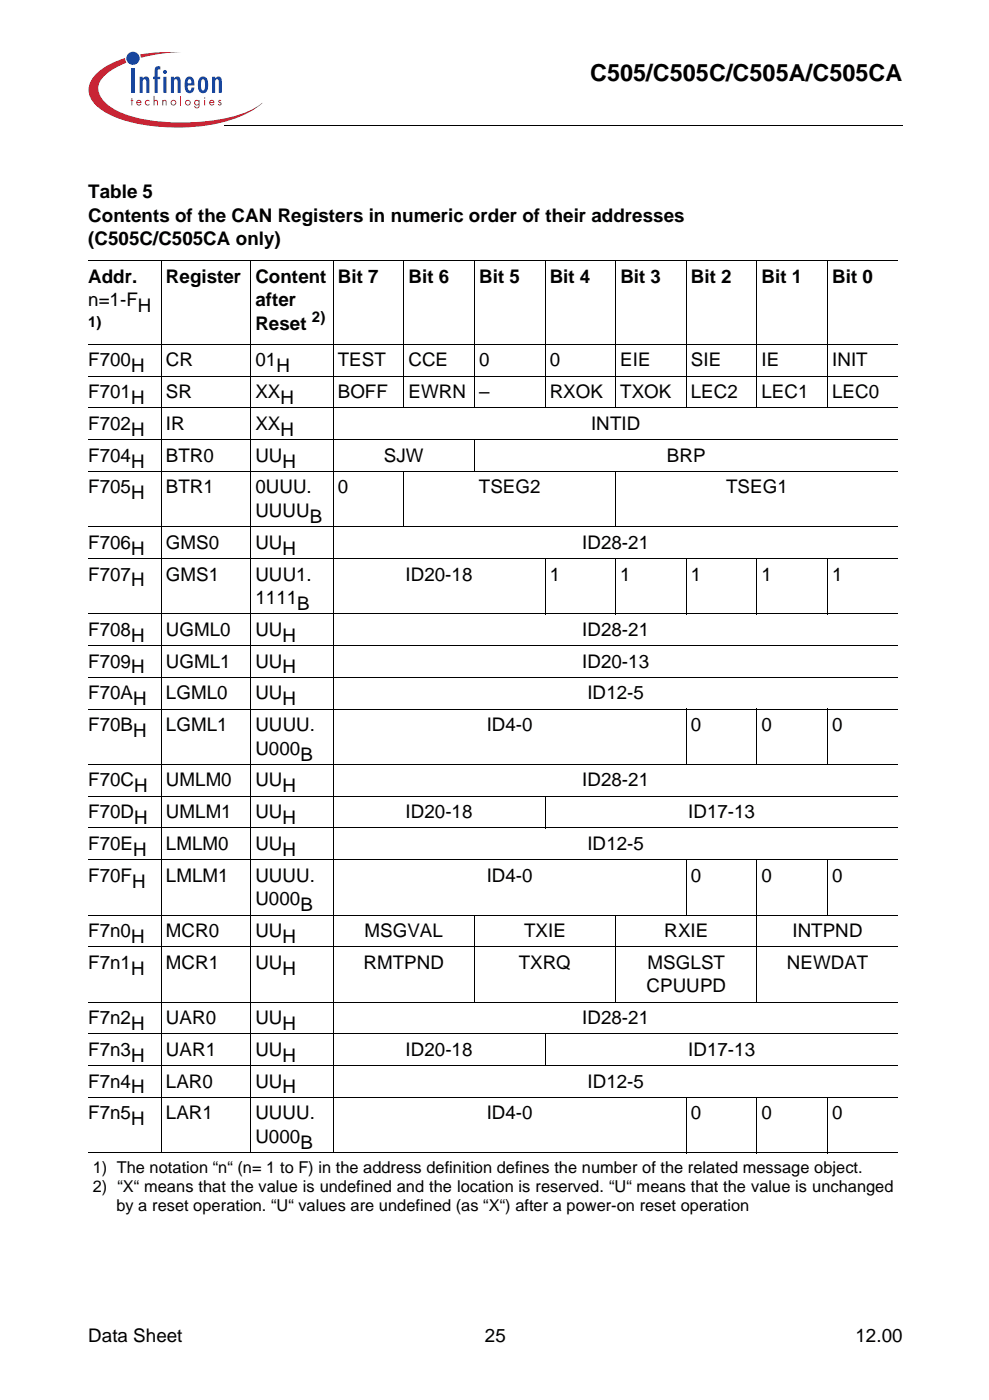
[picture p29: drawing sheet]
<svg xmlns="http://www.w3.org/2000/svg" width="207mm" height="294mm" viewBox="0 0 207 294" stroke-linecap="round" stroke-linejoin="round" font-family="sans-serif">
<defs><g id="words">
<text font-size="4.9" x="123.8" y="17">C505/C505C/C505A/C505CA</text>
<g font-size="3.9">
<text x="18.5" y="41.6">Table 5</text>
<text x="18.5" y="46.5">Contents of the CAN Registers in numeric order of their addresses</text>
<text x="18.5" y="51.5">(C505C/C505CA only)</text>
<text x="18.5" y="59.4">Addr.</text>
<text x="34.8" y="59.4">Register</text>
<text x="53.6" y="59.4">Content</text>
<text x="70.8" y="59.4">Bit 7</text>
<text x="85.7" y="59.4">Bit 6</text>
<text x="100.5" y="59.4">Bit 5</text>
<text x="115.3" y="59.4">Bit 4</text>
<text x="130.1" y="59.4">Bit 3</text>
<text x="144.9" y="59.4">Bit 2</text>
<text x="159.7" y="59.4">Bit 1</text>
<text x="174.6" y="59.4">Bit 0</text>
<text x="18.5" y="64.3">n=1-F</text>
<text x="28.9" y="65.5">H</text>
<text x="53.6" y="64.3">after</text>
<text x="53.6" y="69.3">Reset</text>
<text x="18.5" y="76.9">F700</text>
<text x="34.8" y="76.9">CR</text>
<text x="53.6" y="76.9">01</text>
<text x="70.8" y="76.9">TEST</text>
<text x="85.7" y="76.9">CCE</text>
<text x="100.5" y="76.9">0</text>
<text x="115.3" y="76.9">0</text>
<text x="130.1" y="76.9">EIE</text>
<text x="144.9" y="76.9">SIE</text>
<text x="159.7" y="76.9">IE</text>
<text x="174.6" y="76.9">INIT</text>
<text x="18.5" y="83.6">F701</text>
<text x="27.5" y="78.2">H</text>
<text x="34.8" y="83.6">SR</text>
<text x="53.6" y="83.6">XX</text>
<text x="58" y="78.2">H</text>
<text x="70.8" y="83.6">BOFF</text>
<text x="85.7" y="83.6">EWRN</text>
<text x="100.5" y="83.6">–</text>
<text x="115.3" y="83.6">RXOK</text>
<text x="130.1" y="83.6">TXOK</text>
<text x="144.9" y="83.6">LEC2</text>
<text x="159.7" y="83.6">LEC1</text>
<text x="174.5" y="83.6">LEC0</text>
<text x="27.5" y="84.8">H</text>
<text x="58.8" y="84.8">H</text>
<text x="18.5" y="90.2">F702</text>
<text x="27.5" y="91.5">H</text>
<text x="34.8" y="90.2">IR</text>
<text x="53.6" y="90.2">XX</text>
<text x="58.8" y="91.5">H</text>
<text x="124" y="90.2">INTID</text>
<text x="18.5" y="96.9">F704</text>
<text x="27.5" y="98.1">H</text>
<text x="34.8" y="96.9">BTR0</text>
<text x="53.6" y="96.9">UU</text>
<text x="59.3" y="98.1">H</text>
<text x="80.5" y="96.9">SJW</text>
<text x="139.9" y="96.9">BRP</text>
<text x="18.5" y="103.6">F705</text>
<text x="27.5" y="104.8">H</text>
<text x="34.8" y="103.6">BTR1</text>
<text x="53.6" y="103.6">0UUU.</text>
<text x="70.8" y="103.6">0</text>
<text x="100.4" y="103.6">TSEG2</text>
<text x="152.3" y="103.6">TSEG1</text>
<text x="53.6" y="108.5">UUUU</text>
<text x="65" y="109.7">B</text>
<text x="18.5" y="115.2">F706</text>
<text x="27.5" y="116.4">H</text>
<text x="34.8" y="115.2">GMS0</text>
<text x="53.6" y="115.2">UU</text>
<text x="59.3" y="116.4">H</text>
<text x="122.1" y="115.2">ID28-21</text>
<text x="18.5" y="121.8">F707</text>
<text x="27.5" y="123.1">H</text>
<text x="34.8" y="121.8">GMS1</text>
<text x="53.6" y="121.8">UUU1.</text>
<text x="85.1" y="121.8">ID20-18</text>
<text x="115.3" y="121.8">1</text>
<text x="130.1" y="121.8">1</text>
<text x="144.9" y="121.8">1</text>
<text x="159.7" y="121.8">1</text>
<text x="174.6" y="121.8">1</text>
<text x="53.6" y="126.8">1111</text>
<text x="62.3" y="128">B</text>
<text x="18.5" y="133.4">F708</text>
<text x="27.5" y="134.7">H</text>
<text x="34.8" y="133.4">UGML0</text>
<text x="53.6" y="133.4">UU</text>
<text x="59.3" y="134.7">H</text>
<text x="122.1" y="133.4">ID28-21</text>
<text x="18.5" y="140.1">F709</text>
<text x="27.5" y="141.4">H</text>
<text x="34.8" y="140.1">UGML1</text>
<text x="53.6" y="140.1">UU</text>
<text x="59.3" y="141.4">H</text>
<text x="122.1" y="140.1">ID20-13</text>
<text x="18.5" y="146.8">F70A</text>
<text x="28" y="148">H</text>
<text x="34.8" y="146.8">LGML0</text>
<text x="53.6" y="146.8">UU</text>
<text x="59.3" y="148">H</text>
<text x="123.2" y="146.8">ID12-5</text>
<text x="18.5" y="153.5">F70B</text>
<text x="28" y="154.7">H</text>
<text x="34.8" y="153.5">LGML1</text>
<text x="53.6" y="153.5">UUUU.</text>
<text x="102.1" y="153.5">ID4-0</text>
<text x="144.9" y="153.5">0</text>
<text x="159.7" y="153.5">0</text>
<text x="174.6" y="153.5">0</text>
<text x="53.6" y="158.4">U000</text>
<text x="63" y="159.7">B</text>
<text x="18.5" y="165.1">F70C</text>
<text x="28.2" y="166.3">H</text>
<text x="34.8" y="165.1">UMLM0</text>
<text x="53.6" y="165.1">UU</text>
<text x="59.3" y="166.3">H</text>
<text x="122.1" y="165.1">ID28-21</text>
<text x="18.5" y="171.7">F70D</text>
<text x="28.2" y="173">H</text>
<text x="34.8" y="171.7">UMLM1</text>
<text x="53.6" y="171.7">UU</text>
<text x="59.3" y="173">H</text>
<text x="85.1" y="171.7">ID20-18</text>
<text x="144.3" y="171.7">ID17-13</text>
<text x="18.5" y="178.4">F70E</text>
<text x="28" y="179.6">H</text>
<text x="34.8" y="178.4">LMLM0</text>
<text x="53.6" y="178.4">UU</text>
<text x="59.3" y="179.6">H</text>
<text x="123.2" y="178.4">ID12-5</text>
<text x="18.5" y="185.1">F70F</text>
<text x="34.8" y="185.1">LMLM1</text>
<text x="53.6" y="185.1">UUUU.</text>
<text x="102.1" y="185.1">ID4-0</text>
<text x="144.9" y="185.1">0</text>
<text x="159.7" y="185.1">0</text>
<text x="174.6" y="185.1">0</text>
<text x="27.7" y="186.3">H</text>
<text x="53.6" y="190">U000</text>
<text x="63" y="191.2">B</text>
<text x="18.5" y="196.7">F7n0</text>
<text x="27.5" y="197.9">H</text>
<text x="34.8" y="196.7">MCR0</text>
<text x="53.6" y="196.7">UU</text>
<text x="59.3" y="197.9">H</text>
<text x="76.5" y="196.7">MSGVAL</text>
<text x="109.9" y="196.7">TXIE</text>
<text x="139.3" y="196.7">RXIE</text>
<text x="166.2" y="196.7">INTPND</text>
<text x="18.5" y="203.3">F7n1</text>
<text x="34.8" y="203.3">MCR1</text>
<text x="53.6" y="203.3">UU</text>
<text x="76.3" y="203.3">RMTPND</text>
<text x="108.8" y="203.3">TXRQ</text>
<text x="135.8" y="203.3">MSGLST</text>
<text x="165" y="203.3">NEWDAT</text>
<text x="27.5" y="204.6">H</text>
<text x="59.3" y="204.6">H</text>
<text x="135.6" y="208.3">CPUUPD</text>
<text x="18.5" y="214.9">F7n2</text>
<text x="34.8" y="214.9">UAR0</text>
<text x="53.6" y="214.9">UU</text>
<text x="122.1" y="214.9">ID28-21</text>
<text x="18.5" y="221.6">F7n3</text>
<text x="27.5" y="216.2">H</text>
<text x="34.8" y="221.6">UAR1</text>
<text x="53.6" y="221.6">UU</text>
<text x="59.3" y="216.2">H</text>
<text x="85.1" y="221.6">ID20-18</text>
<text x="144.3" y="221.6">ID17-13</text>
<text x="27.5" y="222.9">H</text>
<text x="59.3" y="222.9">H</text>
<text x="18.5" y="228.3">F7n4</text>
<text x="27.5" y="229.5">H</text>
<text x="34.8" y="228.3">LAR0</text>
<text x="53.6" y="228.3">UU</text>
<text x="59.3" y="229.5">H</text>
<text x="123.2" y="228.3">ID12-5</text>
<text x="18.5" y="235">F7n5</text>
<text x="27.5" y="236.2">H</text>
<text x="34.8" y="235">LAR1</text>
<text x="53.6" y="235">UUUU.</text>
<text x="53.6" y="239.9">U000</text>
<text x="102.1" y="235">ID4-0</text>
<text x="144.9" y="235">0</text>
<text x="159.7" y="235">0</text>
<text x="174.6" y="235">0</text>
<text x="63" y="241.1">B</text>
<text x="18.5" y="281.7">Data Sheet</text>
<text x="101.7" y="281.7">25</text>
<text x="179.4" y="281.7">12.00</text>
</g>
<g font-size="3.4">
<text x="19.5" y="250.2">2) “X“ means that the value is undefined and the location is reserved. “U“ means that the value is unchanged</text>
<text x="19.5" y="246.2">1) The notation “n“ (n= 1 to F) in the address definition defines the number of the related message object.</text>
<text x="24.4" y="254.1">by a reset operation. “U“ values are undefined (as “X“) after a power-on reset operation</text>
</g>
<g font-size="3.1">
<text x="18.5" y="68.7">1)</text>
<text x="65.4" y="67.7">2)</text>
</g>
</g></defs>
<g fill="#c82434">
<path d="M27.6 20.6h.1v.4h.3v.2h-.3v.9h-.1v-.9h-.2z"/>
<path d="M30.6 21.1l.6-.1 .1 .1v.2a.42 .42 0 0 0-.6-.1 .42 .42 0 0 0 0 .7 .42 .42 0 0 0 .7-.1v.2a.6 .6 0 0 1-.9 0 .6 .6 0 0 1 .1-.9z"/>
<path d="M32.2 20.1h.2v1l.3-.1 .4 .2v.9h-.2v-.8l-.2-.2-.3 .3v.7h-.2z"/>
<path d="M34 21h.2v.1l.4-.1h.2l.2 1.1h-.2v-.8l-.3-.2-.2 .3-.1 .7h-.2z"/>
<path d="M37.8 20.1h.2v2h-.2z"/>
<path d="M45.8 21.1a.34 .34 0 0 1 .6 .1h-.4v.2a.4 .4 0 0 1 .5 .3 .4 .4 0 0 1-.3 .5 .4 .4 0 0 1-.5-.3h.5v-.2a.4 .4 0 0 1-.4-.6z"/>
<path d="M29.3 11.4a36.7 36.7 0 0 1 8.8-.4 31.9 31.9 0 0 0-8.5 1.1z"/>
<path d="M20.3 15.4a14.7 14.7 0 0 1 5.9-3.2l.3 1a9.9 9.9 0 0 0-5.7 4.3 4 4 0 0 0 1.7 4.4 20.8 20.8 0 0 0 11.3 3.6 40 40 0 0 0 18.6-2.3l2.6-1.6a19.5 19.5 0 0 1-10.2 4.5 41.7 41.7 0 0 1-20.2-1.3 10 10 0 0 1-5.6-4.2 4.3 4.3 0 0 1 1.3-5.2z"/>
<path d="M28.8 21.3l.3-.2 .4 .3h-.7zM28.7 21.1a.59 .59 0 0 0 .1 .9 .59 .59 0 0 0 .9-.2l-.2-.1-.2 .2a.37 .37 0 0 1-.5-.3h.9a.55 .55 0 0 0-.3-.6 .55 .55 0 0 0-.7 .1z"/>
<path d="M36 21.6a.41 .41 0 0 1 .8 0 .41 .41 0 0 1-.8 0zM35.8 21.6a.6 .6 0 0 0 1.2 0 .6 .6 0 0 0-1.2 0z"/>
<path d="M39 21.6a.41 .41 0 0 1 .8 0 .41 .41 0 0 1-.8 0zM38.8 21.6a.6 .6 0 0 0 1.2 0 .6 .6 0 0 0-1.2 0z"/>
<path d="M40.9 21.5a.4 .4 0 0 1 .8 0 .4 .4 0 0 1-.8 0zM40.9 21.1a.57 .57 0 0 0-.1 .9 .57 .57 0 0 0 .9 0 .44 .44 0 0 1-.1 .4 .44 .44 0 0 1-.5 .1l-.2-.3h-.2a.57 .57 0 0 0 .7 .6 .57 .57 0 0 0 .5-.7v-1.1h-.2v.2l-.4-.2z"/>
<path d="M42.8 21h.2v1.1h-.2zM42.8 20.6a.15 .15 0 0 1 .3 0 .15 .15 0 0 1-.3 0z"/>
<path d="M44.2 21.3l.2-.2 .4 .3h-.7zM44 21.1a.59 .59 0 0 0 .1 .9 .59 .59 0 0 0 .9-.2l-.2-.1-.2 .2a.37 .37 0 0 1-.5-.3h.9a.55 .55 0 0 0-.3-.6 .55 .55 0 0 0-.7 .1z"/>
</g>
<g fill="#18469d">
<path d="M27.6 14.5h.6v5h-.6z"/>
<path d="M29.3 16.1h.6v.4a.78 .78 0 0 1 1.1-.4 .78 .78 0 0 1 .3 1.1v2.3h-.6v-2.6l-.4-.3a.58 .58 0 0 0-.4 .8v2.1h-.6z"/>
<path d="M32.6 14.1a.91 .91 0 0 1 1-.1v.6h-.2l-.3 .3v1.2h.5v.5h-.5v2.9h-.7v-2.9h-.3v-.5h.3v-1.4z"/>
<path d="M35.8 16.1h.7v.4a.78 .78 0 0 1 1-.4 .78 .78 0 0 1 .4 1.1v2.3h-.6l-.1-2.6-.3-.3a.58 .58 0 0 0-.4 .8v2.1h-.7z"/>
<path d="M44.5 16.1h.6v.4a.78 .78 0 0 1 1.1-.4 .78 .78 0 0 1 .3 1.1v2.3h-.6v-2.6l-.4-.3a.58 .58 0 0 0-.4 .8v2.1h-.6z"/>
<path d="M34.3 16.1h.6v3.4h-.6zM34.2 15.1a.42 .42 0 0 1 .8 0 .42 .42 0 0 1-.8 0z"/>
<path d="M39.5 16.7l.2-.1a.73 .73 0 0 1 .4 .9h-.7zM39.3 16.2a2.66 2.66 0 0 0 0 3.3 1.02 1.02 0 0 0 1.1-.1 1.02 1.02 0 0 0 .4-1h-.6l-.2 .5-.2 .1a.97 .97 0 0 1-.4-1.1l1.4-.1a1.54 1.54 0 0 0-1.1-1.7z"/>
<path d="M42.3 16.8l.3-.2a1.27 1.27 0 0 1 .4 1.5l-.1 .7-.3 .2a1.26 1.26 0 0 1-.4-1.5zM41.8 16.5l-.3 1.3a1.24 1.24 0 0 0 .3 1.3 1.24 1.24 0 0 0 1.3 .4 2.56 2.56 0 0 0 0-3.3l-.5-.1-.5 .1z"/>
<circle cx="27.9" cy="12.2" r="1.38"/>
</g>
<path d="M47 26.3v.1zM189.3 26.3l.1 .1z" fill="#000"/>
<g fill="none" stroke="#000" stroke-width=".21">
<path d="M47 26.3h142.3M18.5 54.8h169.9M33.8 54.7v187.3M52.6 54.7v187.3M69.9 54.7v187.3M84.7 54.7v31M99.5 54.7v31M114.3 54.7v31M129.1 54.7v31M143.9 54.7v31M158.8 54.7v31M173.6 54.7v31"/>
<path d="M18.5 72.3h169.9M18.5 79h169.9M18.5 85.6h169.9M18.5 92.3h169.9M18.5 98.9h169.9M84.7 98.9v11.7M99.5 92.2v6.8M129.1 98.9v11.7M18.5 110.6h169.9M18.5 117.2h169.9M114.3 117.2v11.7M129.1 117.2v11.7"/>
<path d="M143.9 117.2v11.7M158.8 117.2v11.7M173.6 117.2v11.7M18.5 128.8h169.9M18.5 135.5h169.9M18.5 142.2h169.9M18.5 148.9h169.9M143.9 148.8v11.7M158.8 148.8v11.7M173.6 148.8v11.7M18.5 160.5h169.9M18.5 167.1h169.9"/>
<path d="M18.5 173.8h169.9M114.3 167.1v6.8M18.5 180.5h169.9M18.5 192.1h169.9M18.5 198.7h169.9M99.5 192v18.4M129.1 192v18.4M143.9 180.4v11.7M158.8 180.4v30M173.6 180.4v11.7M18.5 210.3h169.9M18.5 217h169.9"/>
<path d="M114.3 216.9v6.8M18.5 223.7h169.9M18.5 230.3h169.9M143.9 230.3v11.7M158.8 230.3v11.7M173.6 230.3v11.7M18.5 241.9h169.9"/>
</g>
<use href="#words"/>
</svg>
